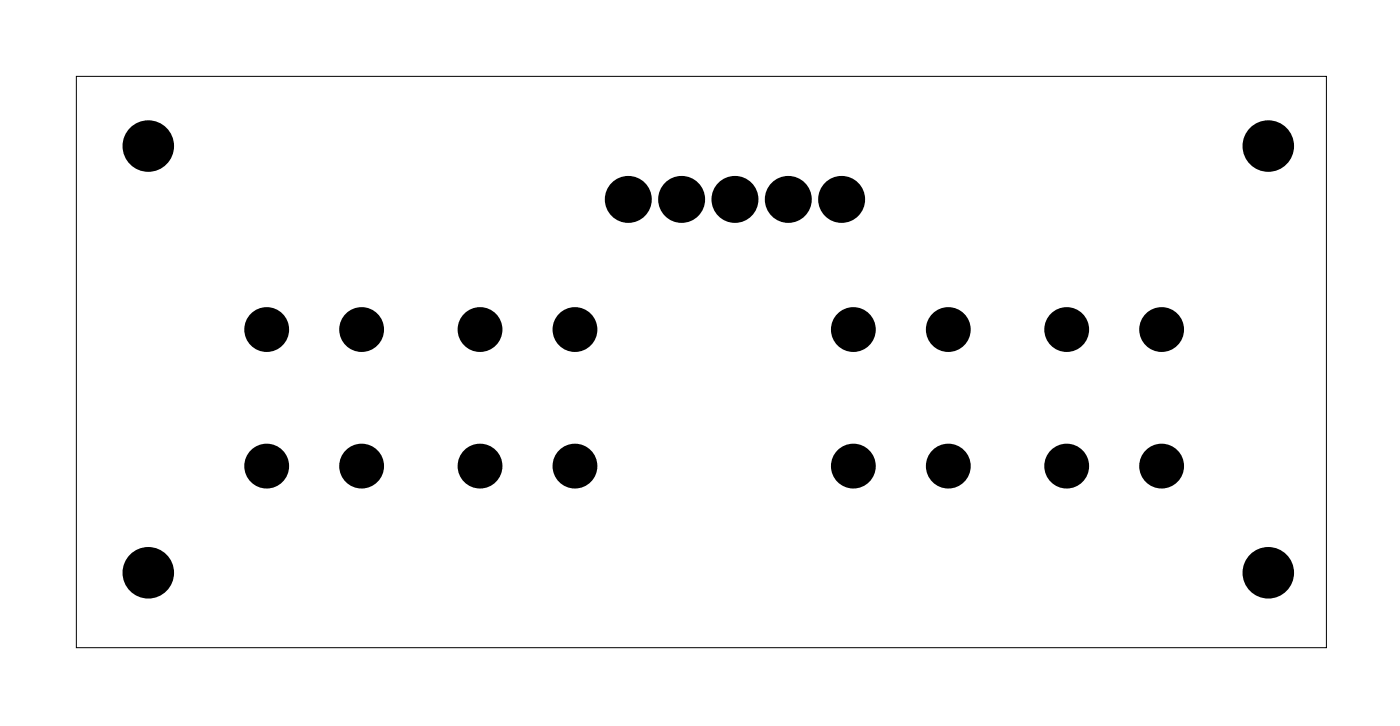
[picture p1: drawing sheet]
<svg xmlns="http://www.w3.org/2000/svg" width="67mm" height="35mm" viewBox="0 0 67 35" stroke-linecap="round" stroke-linejoin="round" font-family="sans-serif">
<path d="M3.6 3.6h59.6v27.2h-59.6z" fill="none" stroke="#000" stroke-width=".05"/>
<g fill="#000">
<circle cx="7.1" cy="7" r="1.1"/>
<circle cx="12.7" cy="15.7" r=".72"/>
<circle cx="17.2" cy="15.7" r=".72"/>
<circle cx="22.9" cy="15.7" r=".72"/>
<circle cx="27.4" cy="15.7" r=".72"/>
<circle cx="29.9" cy="9.5" r=".74"/>
<circle cx="32.5" cy="9.5" r=".74"/>
<circle cx="35" cy="9.5" r=".74"/>
<circle cx="37.5" cy="9.5" r=".74"/>
<circle cx="40.1" cy="9.5" r=".74"/>
<circle cx="40.6" cy="15.7" r=".72"/>
<circle cx="45.2" cy="15.7" r=".72"/>
<circle cx="50.8" cy="15.7" r=".72"/>
<circle cx="55.3" cy="15.7" r=".72"/>
<circle cx="60.4" cy="7" r="1.1"/>
<circle cx="7.1" cy="27.3" r="1.1"/>
<circle cx="12.7" cy="22.2" r=".72"/>
<circle cx="17.2" cy="22.2" r=".72"/>
<circle cx="22.9" cy="22.2" r=".72"/>
<circle cx="27.4" cy="22.2" r=".72"/>
<circle cx="40.6" cy="22.2" r=".72"/>
<circle cx="45.2" cy="22.2" r=".72"/>
<circle cx="50.8" cy="22.2" r=".72"/>
<circle cx="55.3" cy="22.2" r=".72"/>
<circle cx="60.4" cy="27.3" r="1.1"/>
</g>
<g fill="none" stroke="#000" stroke-width=".76" stroke-linecap="butt">
<circle cx="29.9" cy="9.5" r=".74"/>
<circle cx="32.5" cy="9.5" r=".74"/>
<circle cx="35" cy="9.5" r=".74"/>
<circle cx="37.5" cy="9.5" r=".74"/>
<circle cx="40.1" cy="9.5" r=".74"/>
</g>
<g fill="none" stroke="#000" stroke-width=".69" stroke-linecap="butt">
<circle cx="12.7" cy="15.7" r=".72"/>
<circle cx="17.2" cy="15.7" r=".72"/>
<circle cx="22.9" cy="15.7" r=".72"/>
<circle cx="27.4" cy="15.7" r=".72"/>
<circle cx="40.6" cy="15.7" r=".72"/>
<circle cx="45.2" cy="15.7" r=".72"/>
<circle cx="50.8" cy="15.7" r=".72"/>
<circle cx="55.3" cy="15.7" r=".72"/>
<circle cx="12.7" cy="22.2" r=".72"/>
<circle cx="17.2" cy="22.2" r=".72"/>
<circle cx="22.9" cy="22.2" r=".72"/>
<circle cx="27.4" cy="22.2" r=".72"/>
<circle cx="40.6" cy="22.2" r=".72"/>
<circle cx="45.2" cy="22.2" r=".72"/>
<circle cx="50.8" cy="22.2" r=".72"/>
<circle cx="55.3" cy="22.2" r=".72"/>
</g>
<g fill="none" stroke="#000" stroke-width=".25">
<circle cx="7.1" cy="7" r="1.1"/>
<circle cx="60.4" cy="7" r="1.1"/>
<circle cx="7.1" cy="27.3" r="1.1"/>
<circle cx="60.4" cy="27.3" r="1.1"/>
</g>
</svg>
